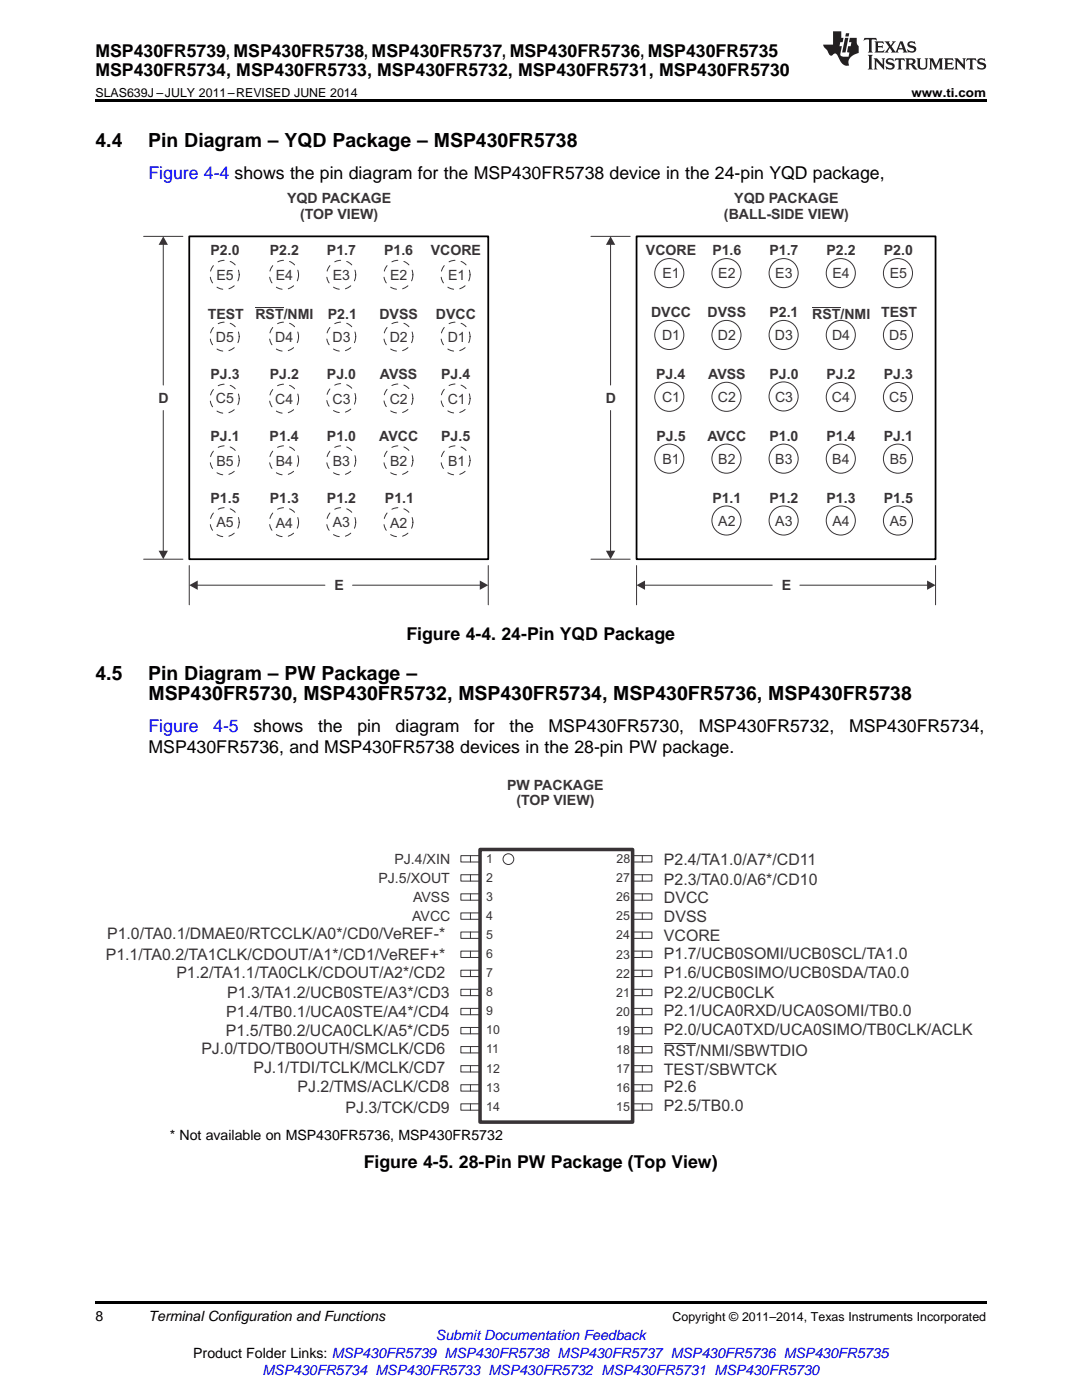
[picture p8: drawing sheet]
<svg xmlns="http://www.w3.org/2000/svg" width="216mm" height="279mm" viewBox="0 0 216 279" stroke-linecap="round" stroke-linejoin="round" font-family="sans-serif">
<defs><g id="words">
<g font-size="3.9">
<text x="19" y="29.3">4.4</text>
<text x="29.6" y="29.3">Pin Diagram – YQD Package – MSP430FR5738</text>
<text x="19" y="135.8">4.5</text>
<text x="29.6" y="135.8">Pin Diagram – PW Package –</text>
<text x="29.6" y="139.7">MSP430FR5730, MSP430FR5732, MSP430FR5734, MSP430FR5736, MSP430FR5738</text>
</g>
<g font-size="3.5">
<text x="19" y="11.3">MSP430FR5739, MSP430FR5738, MSP430FR5737, MSP430FR5736, MSP430FR5735</text>
<text x="19" y="15.2">MSP430FR5734, MSP430FR5733, MSP430FR5732, MSP430FR5731, MSP430FR5730</text>
<text x="81.1" y="127.7">Figure 4-4. 24-Pin YQD Package</text>
<text x="50.6" y="146">shows</text>
<text x="63.5" y="146">the</text>
<text x="71.3" y="146">pin</text>
<text x="78.9" y="146">diagram</text>
<text x="94.6" y="146">for</text>
<text x="101.7" y="146">the</text>
<text x="109.5" y="146">MSP430FR5730,</text>
<text x="139.4" y="146">MSP430FR5732,</text>
<text x="169.4" y="146">MSP430FR5734,</text>
<text x="29.6" y="150.2">MSP430FR5736, and MSP430FR5738 devices in the 28-pin PW package.</text>
<text x="72.6" y="233.1">Figure 4-5. 28-Pin PW Package (Top View)</text>
</g>
<g font-size="3.5" fill="#00f">
<text x="29.6" y="35.6">Figure 4-4 shows the pin diagram for the MSP430FR5738 device in the 24-pin YQD package,</text>
<text x="29.6" y="146">Figure</text>
<text x="42.6" y="146">4-5</text>
</g>
<g font-size="3.2" fill="#383336">
<text x="132.5" y="172.5">P2.4/TA1.0/A7*/CD11</text>
<text x="132.5" y="176.6">P2.3/TA0.0/A6*/CD10</text>
<text x="132.5" y="180.2">DVCC</text>
<text x="132.5" y="184">DVSS</text>
<text x="21.1" y="191.6">P1.1/TA0.2/TA1CLK/CDOUT/A1*/CD1/VeREF+*</text>
<text x="21.4" y="187.5">P1.0/TA0.1/DMAE0/RTCCLK/A0*/CD0/VeREF-*</text>
<text x="132.5" y="191.3">P1.7/UCB0SOMI/UCB0SCL/TA1.0</text>
<text x="132.5" y="187.8">VCORE</text>
<text x="35.2" y="195.1">P1.2/TA1.1/TA0CLK/CDOUT/A2*/CD2</text>
<text x="132.5" y="195.1">P1.6/UCB0SIMO/UCB0SDA/TA0.0</text>
<text x="45.3" y="199.2">P1.3/TA1.2/UCB0STE/A3*/CD3</text>
<text x="132.5" y="199.2">P2.2/UCB0CLK</text>
<text x="132.5" y="202.7">P2.1/UCA0RXD/UCA0SOMI/TB0.0</text>
<text x="45.1" y="206.8">P1.5/TB0.2/UCA0CLK/A5*/CD5</text>
<text x="132.5" y="206.5">P2.0/UCA0TXD/UCA0SIMO/TB0CLK/ACLK</text>
<text x="40.2" y="210.3">PJ.0/TDO/TB0OUTH/SMCLK/CD6</text>
<text x="50.6" y="214.1">PJ.1/TDI/TCLK/MCLK/CD7</text>
<text x="132.5" y="214.4">TEST/SBWTCK</text>
<text x="132.5" y="210.8">RST/NMI/SBWTDIO</text>
<text x="59.4" y="218">PJ.2/TMS/ACLK/CD8</text>
<text x="132.5" y="218">P2.6</text>
<text x="132.5" y="221.8">P2.5/TB0.0</text>
<text x="68.9" y="222.1">PJ.3/TCK/CD9</text>
</g>
<text font-size="3.1" fill="#383336" x="45.1" y="203">P1.4/TB0.1/UCA0STE/A4*/CD4</text>
<g font-size="2.8" fill="#383336">
<text x="57.3" y="40.5">YQD PACKAGE</text>
<text x="146.5" y="40.6">YQD PACKAGE</text>
<text x="59.9" y="43.7">(TOP VIEW)</text>
<text x="144.5" y="43.7">(BALL-SIDE VIEW)</text>
<text x="42" y="50.9">P2.0</text>
<text x="53.8" y="51">P2.2</text>
<text x="65.2" y="51">P1.7</text>
<text x="76.6" y="51">P1.6</text>
<text x="85.9" y="51">VCORE</text>
<text x="128.9" y="51">VCORE</text>
<text x="142.1" y="51">P1.6</text>
<text x="153.5" y="51">P1.7</text>
<text x="164.9" y="51">P2.2</text>
<text x="176.4" y="51">P2.0</text>
<text x="43.2" y="55.9">E5</text>
<text x="55" y="55.9">E4</text>
<text x="66.4" y="55.9">E3</text>
<text x="77.8" y="55.9">E2</text>
<text x="89.4" y="55.9">E1</text>
<text x="132.2" y="55.6">E1</text>
<text x="143.3" y="55.6">E2</text>
<text x="154.7" y="55.5">E3</text>
<text x="166.1" y="55.6">E4</text>
<text x="177.5" y="55.5">E5</text>
<text x="41.5" y="63.6">TEST</text>
<text x="51" y="63.6">RST/NMI</text>
<text x="65.4" y="63.7">P2.1</text>
<text x="75.7" y="63.7">DVSS</text>
<text x="87" y="63.7">DVCC</text>
<text x="129.9" y="63.3">DVCC</text>
<text x="141.2" y="63.3">DVSS</text>
<text x="153.5" y="63.3">P2.1</text>
<text x="162.1" y="63.7">RST/NMI</text>
<text x="175.8" y="63.3">TEST</text>
<text x="43.1" y="68.2">D5</text>
<text x="54.9" y="68.2">D4</text>
<text x="66.3" y="68.2">D3</text>
<text x="77.8" y="68.2">D2</text>
<text x="89.3" y="68.2">D1</text>
<text x="132.1" y="67.9">D1</text>
<text x="143.2" y="67.9">D2</text>
<text x="154.6" y="67.9">D3</text>
<text x="166" y="67.9">D4</text>
<text x="177.4" y="67.9">D5</text>
<text x="42" y="75.6">PJ.3</text>
<text x="53.8" y="75.6">PJ.2</text>
<text x="65.2" y="75.7">PJ.0</text>
<text x="75.8" y="75.6">AVSS</text>
<text x="88" y="75.6">PJ.4</text>
<text x="130.9" y="75.7">PJ.4</text>
<text x="141.3" y="75.6">AVSS</text>
<text x="153.5" y="75.7">PJ.0</text>
<text x="164.9" y="75.6">PJ.2</text>
<text x="176.4" y="75.6">PJ.3</text>
<text x="31.6" y="80.4">D</text>
<text x="43.1" y="80.5">C5</text>
<text x="54.9" y="80.5">C4</text>
<text x="66.3" y="80.6">C3</text>
<text x="77.8" y="80.5">C2</text>
<text x="89.3" y="80.5">C1</text>
<text x="120.9" y="80.4">D</text>
<text x="132.1" y="80.2">C1</text>
<text x="143.2" y="80.2">C2</text>
<text x="154.6" y="80.3">C3</text>
<text x="166" y="80.2">C4</text>
<text x="177.4" y="80.2">C5</text>
<text x="42" y="88">PJ.1</text>
<text x="53.8" y="88">P1.4</text>
<text x="65.2" y="88">P1.0</text>
<text x="75.7" y="88">AVCC</text>
<text x="88" y="88">PJ.5</text>
<text x="131" y="88.1">PJ.5</text>
<text x="141.2" y="88.1">AVCC</text>
<text x="153.5" y="88">P1.0</text>
<text x="164.9" y="88.1">P1.4</text>
<text x="176.4" y="88">PJ.1</text>
<text x="43.2" y="92.9">B5</text>
<text x="55" y="93">B4</text>
<text x="66.4" y="92.9">B3</text>
<text x="77.8" y="93">B2</text>
<text x="89.4" y="93">B1</text>
<text x="132.2" y="92.6">B1</text>
<text x="143.3" y="92.6">B2</text>
<text x="154.7" y="92.6">B3</text>
<text x="166.1" y="92.6">B4</text>
<text x="177.5" y="92.6">B5</text>
<text x="42" y="100.3">P1.5</text>
<text x="53.8" y="100.3">P1.3</text>
<text x="65.2" y="100.3">P1.2</text>
<text x="76.8" y="100.3">P1.1</text>
<text x="142.1" y="100.4">P1.1</text>
<text x="153.5" y="100.3">P1.2</text>
<text x="164.9" y="100.4">P1.3</text>
<text x="176.4" y="100.3">P1.5</text>
<text x="43.2" y="105.3">A5</text>
<text x="55" y="105.3">A4</text>
<text x="66.4" y="105.3">A3</text>
<text x="77.8" y="105.3">A2</text>
<text x="143.3" y="105">A2</text>
<text x="154.7" y="104.9">A3</text>
<text x="166.1" y="105">A4</text>
<text x="177.5" y="104.9">A5</text>
<text x="66.7" y="117.8">E</text>
<text x="156" y="117.8">E</text>
<text x="101.2" y="157.6">PW PACKAGE</text>
<text x="103" y="160.7">(TOP VIEW)</text>
<text x="78.7" y="172.4">PJ.4/XIN</text>
<text x="75.5" y="176.2">PJ.5/XOUT</text>
<text x="82.3" y="183.8">AVCC</text>
<text x="82.4" y="180">AVSS</text>
</g>
<g font-size="2.8">
<text x="33.9" y="227.5">* Not available on MSP430FR5736, MSP430FR5732</text>
<text x="19" y="263.6">8</text>
<text x="29.6" y="263.6">Terminal Configuration and Functions</text>
<text x="38.6" y="270.9">Product Folder Links: MSP430FR5739 MSP430FR5738 MSP430FR5737 MSP430FR5736 MSP430FR5735</text>
</g>
<g font-size="2.8" fill="#00f">
<text x="87" y="267.4">Submit Documentation Feedback</text>
<text x="52.4" y="274.5">MSP430FR5734 MSP430FR5733 MSP430FR5732 MSP430FR5731 MSP430FR5730</text>
</g>
<g font-size="2.5">
<text x="19" y="19.3">SLAS639J –JULY 2011–REVISED JUNE 2014</text>
<text x="181.9" y="19.3">www.ti.com</text>
<text x="134.2" y="263.6">Copyright © 2011–2014, Texas Instruments Incorporated</text>
</g>
<g font-size="2.5" fill="#383336">
<text x="97" y="172.1">1</text>
<text x="123" y="172.2">28</text>
<text x="97" y="179.8">3</text>
<text x="97" y="175.9">2</text>
<text x="123" y="179.9">26</text>
<text x="123" y="176.1">27</text>
<text x="97" y="183.6">4</text>
<text x="123" y="183.7">25</text>
<text x="97" y="191.2">6</text>
<text x="97" y="187.4">5</text>
<text x="123" y="191.3">23</text>
<text x="123" y="187.5">24</text>
<text x="97" y="195">7</text>
<text x="123" y="195.1">22</text>
<text x="97" y="202.6">9</text>
<text x="97" y="198.8">8</text>
<text x="123" y="202.7">20</text>
<text x="123" y="198.9">21</text>
<text x="97" y="206.4">10</text>
<text x="123" y="206.5">19</text>
<text x="97" y="210.2">11</text>
<text x="97" y="214">12</text>
<text x="123" y="210.3">18</text>
<text x="123" y="214.2">17</text>
<text x="97" y="221.7">14</text>
<text x="97" y="217.9">13</text>
<text x="123" y="221.8">15</text>
<text x="123" y="218">16</text>
</g>
</g></defs>
<path d="M19 259.7h177.8v.5h-177.8z" fill="#000"/>
<g fill="none" stroke="#383336" stroke-width=".2">
<path d="M28.7 47.2h7.8M51 61.3h5.6M32.6 81.9v28.2M28.7 111.6h7.8M92 170.8h3.8v1.2h-3.8zM92 178.4h3.8v1.3h-3.8zM92 174.6h3.8v1.2h-3.8zM93.9 170.8v1.2M93.9 174.6v1.2M93.9 178.4v1.3M126.3 170.8h3.8v1.2h-3.8zM126.3 178.4h3.8v1.3h-3.8z"/>
<path d="M126.3 174.6h3.8v1.2h-3.8zM128.2 170.8v1.2M128.2 174.6v1.2M128.2 178.4v1.3M92 197.4h3.8v1.3h-3.8zM92 193.6h3.8v1.3h-3.8zM92 189.8h3.8v1.3h-3.8zM92 186h3.8v1.3h-3.8zM92 182.2h3.8v1.3h-3.8zM93.9 182.2v1.3M93.9 186v1.3M93.9 189.8v1.3"/>
<path d="M93.9 193.6v1.3M93.9 197.4v1.3M126.3 197.4h3.8v1.3h-3.8zM126.3 193.6h3.8v1.3h-3.8zM126.3 189.8h3.8v1.3h-3.8zM126.3 186h3.8v1.3h-3.8zM126.3 182.2h3.8v1.3h-3.8zM128.2 182.2v1.3M128.2 186v1.3M128.2 189.8v1.3M128.2 193.6v1.3M128.2 197.4v1.3"/>
<path d="M92 216.5h3.8v1.3h-3.8zM92 212.7h3.8v1.2h-3.8zM92 208.9h3.8v1.2h-3.8zM92 205.1h3.8v1.2h-3.8zM92 201.2h3.8v1.3h-3.8zM93.9 201.2v1.3M93.9 205.1v1.2M93.9 208.9v1.2M93.9 212.7v1.2M93.9 216.5v1.3M126.3 216.5h3.8v1.3h-3.8zM126.3 212.7h3.8v1.2h-3.8z"/>
<path d="M126.3 208.9h3.8v1.2h-3.8zM126.3 205.1h3.8v1.2h-3.8zM126.3 201.2h3.8v1.3h-3.8zM128.2 201.2v1.3M128.2 205.1v1.2M128.2 208.9v1.2M128.2 212.7v1.2M128.2 216.5v1.3M132.5 208.2h6.3M92 220.3h3.8v1.3h-3.8zM93.9 220.3v1.3M126.3 220.3h3.8v1.3h-3.8z"/>
<path d="M128.2 220.3v1.3"/>
<circle cx="101.4" cy="171.5" r="1.07"/>
</g>
<path d="M95.8 169.5h30.4v54.4h-30.4z" fill="none" stroke="#383336" stroke-width=".71"/>
<path d="M37.8 47.2h59.6v64.4h-59.6z" fill="none" stroke="#000" stroke-width=".35"/>
<g fill="none" stroke="#383336" stroke-width=".2" stroke-dasharray="1.2 1.2">
<circle cx="44.8" cy="54.9" r="2.9"/>
<circle cx="56.7" cy="54.9" r="2.9"/>
<circle cx="68.1" cy="54.9" r="2.9"/>
<circle cx="79.5" cy="54.9" r="2.9"/>
<circle cx="90.9" cy="54.9" r="2.9"/>
<circle cx="44.8" cy="79.6" r="2.9"/>
<circle cx="44.8" cy="67.2" r="2.9"/>
<circle cx="56.7" cy="79.6" r="2.9"/>
<circle cx="56.7" cy="67.2" r="2.9"/>
<circle cx="68.1" cy="79.5" r="2.9"/>
<circle cx="68.1" cy="67.2" r="2.9"/>
<circle cx="79.5" cy="79.5" r="2.9"/>
<circle cx="79.5" cy="67.2" r="2.9"/>
<circle cx="90.9" cy="79.5" r="2.9"/>
<circle cx="90.9" cy="67.2" r="2.9"/>
<circle cx="44.8" cy="91.9" r="2.9"/>
<circle cx="56.7" cy="91.9" r="2.9"/>
<circle cx="68.1" cy="91.9" r="2.9"/>
<circle cx="79.5" cy="91.9" r="2.9"/>
<circle cx="90.9" cy="91.9" r="2.9"/>
<circle cx="44.8" cy="104.2" r="2.9"/>
<circle cx="56.7" cy="104.2" r="2.9"/>
<circle cx="68.1" cy="104.2" r="2.9"/>
<circle cx="79.5" cy="104.2" r="2.9"/>
</g>
<path d="M31.6 109.9h1.9l-.9 1.7z" fill="#383336"/>
<path d="M32.6 48.7v28.1" fill="none" stroke="#383336" stroke-width=".2"/>
<path d="M32.6 47.2l.9 1.7h-1.9z" fill="#383336"/>
<path d="M37.8 112.9v7.8M39.3 116.8h25.5M97.4 112.9v7.8" fill="none" stroke="#383336" stroke-width=".2"/>
<path d="M37.8 116.8l1.7-.9v1.8z" fill="#383336"/>
<path d="M70.4 116.8h25.5" fill="none" stroke="#383336" stroke-width=".2"/>
<path d="M95.7 115.9l1.7 .9-1.7 .9z" fill="#383336"/>
<path d="M127 47.2h59.7v64.4h-59.7z" fill="none" stroke="#000" stroke-width=".35"/>
<g fill="none" stroke="#383336" stroke-width=".2">
<path d="M162.1 61.4h5.6M127 112.9v7.8M128.6 116.8h25.5M186.7 112.9v7.8"/>
<circle cx="133.6" cy="54.5" r="2.9"/>
<circle cx="145" cy="54.5" r="2.9"/>
<circle cx="156.4" cy="54.5" r="2.9"/>
<circle cx="167.8" cy="54.5" r="2.9"/>
<circle cx="179.2" cy="54.5" r="2.9"/>
<circle cx="133.6" cy="79.2" r="2.9"/>
<circle cx="133.6" cy="66.8" r="2.9"/>
<circle cx="145" cy="79.2" r="2.9"/>
<circle cx="145" cy="66.8" r="2.9"/>
<circle cx="156.4" cy="79.1" r="2.9"/>
<circle cx="156.4" cy="66.8" r="2.9"/>
<circle cx="167.8" cy="66.8" r="2.9"/>
<circle cx="167.8" cy="79.2" r="2.9"/>
<circle cx="179.2" cy="66.8" r="2.9"/>
<circle cx="179.2" cy="79.2" r="2.9"/>
<circle cx="133.6" cy="91.5" r="2.9"/>
<circle cx="145" cy="91.5" r="2.9"/>
<circle cx="156.4" cy="91.5" r="2.9"/>
<circle cx="167.8" cy="91.5" r="2.9"/>
<circle cx="179.2" cy="91.5" r="2.9"/>
<circle cx="145" cy="103.9" r="2.9"/>
<circle cx="156.4" cy="103.9" r="2.9"/>
<circle cx="167.8" cy="103.9" r="2.9"/>
<circle cx="179.2" cy="103.9" r="2.9"/>
</g>
<path d="M127 116.8l1.7-.9v1.8z" fill="#383336"/>
<path d="M159.6 116.8h25.5" fill="none" stroke="#383336" stroke-width=".2"/>
<path d="M185 115.9l1.7 .9-1.7 .9z" fill="#383336"/>
<path d="M117.9 47.2h7.8M121.8 81.9v28.2M117.9 111.6h7.8" fill="none" stroke="#383336" stroke-width=".2"/>
<path d="M120.9 109.9h1.9l-1 1.7z" fill="#383336"/>
<path d="M121.8 48.7v28.1" fill="none" stroke="#383336" stroke-width=".2"/>
<path d="M121.8 47.2l1 1.7h-1.9z" fill="#383336"/>
<path d="M19 19.9h177.8v.5h-177.8z" fill="#000"/>
<g fill="#231f20">
<path d="M172.5 7.6l-.1 .5 .4-.2h.6v.1v2.1l-.2 .4h.9l-.2-.4v-2.1l.1-.1h.5l.5 .2-.2-.5zM174.5 8.3l.2 .3v1.5l-.2 .4h1.8l.2-.6a1.04 1.04 0 0 1-1.3 .2v-.7h.6l.3 .2v-.6l-.3 .2h-.6v-.6l.8-.1 .4 .3-.2-.5zM176.5 8.3l.9 1.1-.9 1.1h.8l-.2-.2 .4-.7 .5 .7-.2 .2h1.5l-.2-.2 .2-.4h.9l.1 .4-.2 .2h1l-.3-.3-.7-1.9h-.5l-.9 2-.8-1 .9-1h-.8l.1 .3-.4 .5-.3-.6 .1-.2zM179.7 8.6l.4 1h-.7zM181.3 8.4a.63 .63 0 0 0-.2 .7 .63 .63 0 0 0 .6 .4l.6 .2 .1 .2a.75 .75 0 0 1-.7 .4 .75 .75 0 0 1-.6-.5l.1 .7 .1-.1a1.11 1.11 0 0 0 1.5-.6 1.13 1.13 0 0 0-1.2-.8l-.1-.4a1.04 1.04 0 0 1 1.2 .2l-.2-.5-.2 .1-.4-.2zM173.2 10.9l.2 .4v2.2l-.2 .4h1l-.3-.4v-2.2l.3-.4zM174.3 11.6l.3 .4v1.5l-.3 .4h.8l-.2-.4v-1.3l1.5 1.7v-1.9l.2-.4h-.7l.2 .4v.9l-1.1-1.3zM177 11.8a.62 .62 0 0 0-.2 .7 .62 .62 0 0 0 .6 .4l.6 .1 .1 .3a.76 .76 0 0 1-.7 .3 .76 .76 0 0 1-.7-.4l.2 .7 .1-.1a1.11 1.11 0 0 0 1.5-.6 1.13 1.13 0 0 0-1.2-.8l-.1-.4a1.04 1.04 0 0 1 1.2 .2l-.2-.6-.2 .1-.5-.1zM178.7 11.6l-.2 .6a.61 .61 0 0 1 .8-.3v1.6l-.2 .4h.9l-.2-.4v-1.6a.63 .63 0 0 1 .7 .3l-.1-.6zM180.6 11.6l.3 .4v1.5l-.3 .4h1l-.2-.2-.1-.8 .6 .2a.76 .76 0 0 0 1.2 .7l-1-1a.58 .58 0 0 0 .6-.5 .58 .58 0 0 0-.5-.6zM181.4 11.9h.1a.45 .45 0 0 1 .5 .1 .45 .45 0 0 1 .1 .5l-.8 .2zM182.9 11.6l.2 .2a2.17 2.17 0 0 0 .3 1.9 .99 .99 0 0 0 1.6-.6v-1.1l.2-.4h-.7l.2 .2a1.92 1.92 0 0 1-.2 1.8 .6 .6 0 0 1-.9-.5v-1.1l.2-.4zM185.4 11.6l.2 .4v1.5l-.2 .4h.7l-.2-.4v-1.4l.8 1.8 .8-1.8v1.4l-.2 .4h.9l-.2-.4v-1.5l.2-.4h-.8l-.6 1.5-.6-1.5zM188.4 11.6l.2 .4v1.5l-.2 .4h1.8l.1-.6a1.04 1.04 0 0 1-1.2 .1v-.6h.5l.4 .2v-.6l-.4 .2h-.5v-.7h.8l.3 .3-.1-.6zM190.5 11.6l.2 .4v1.5l-.2 .4h.7l-.2-.4v-1.3l1.5 1.7v-1.9l.2-.4h-.7l.2 .4v.9l-1.1-1.3zM192.9 11.6l-.1 .6a.61 .61 0 0 1 .7-.3l.1 1.6-.3 .4h1l-.3-.4 .1-1.6a.63 .63 0 0 1 .7 .3l-.1-.6zM195.2 11.8a.62 .62 0 0 0-.2 .7 .62 .62 0 0 0 .6 .4l.6 .1 .1 .3a.76 .76 0 0 1-.7 .3 .76 .76 0 0 1-.6-.4l.1 .7 .1-.1a1.11 1.11 0 0 0 1.6-.6 1.13 1.13 0 0 0-1.3-.8l-.1-.4a1.04 1.04 0 0 1 1.2 .2l-.1-.6-.2 .1-.5-.1z"/>
<path d="M166.2 6.3v2.6h-1.9v.4l.8 .9a.91 .91 0 0 0 1 .8 .56 .56 0 0 1 .5-.3 .56 .56 0 0 1 .5 .3l.4 .8a1.53 1.53 0 0 0 1.9 1.2 1.54 1.54 0 0 1 1-2.1l.9-.3v-1.4a1.52 1.52 0 0 1-.4-1.6h-1.3l-.2 .8h.5l-.2 .8h-.5l-.1 1v.2l.4 .1-.2 .8a1.93 1.93 0 0 1-1.6-.3l.3-1.8h-.5l.2-.8h.4l.2-.8h-.4v-1.3zM168.6 7.6l-.6 2.9h.7l.6-2.9zM168.8 6.6l-.1 .7h.6l.2-.7z"/>
</g>
<use href="#words"/>
</svg>
